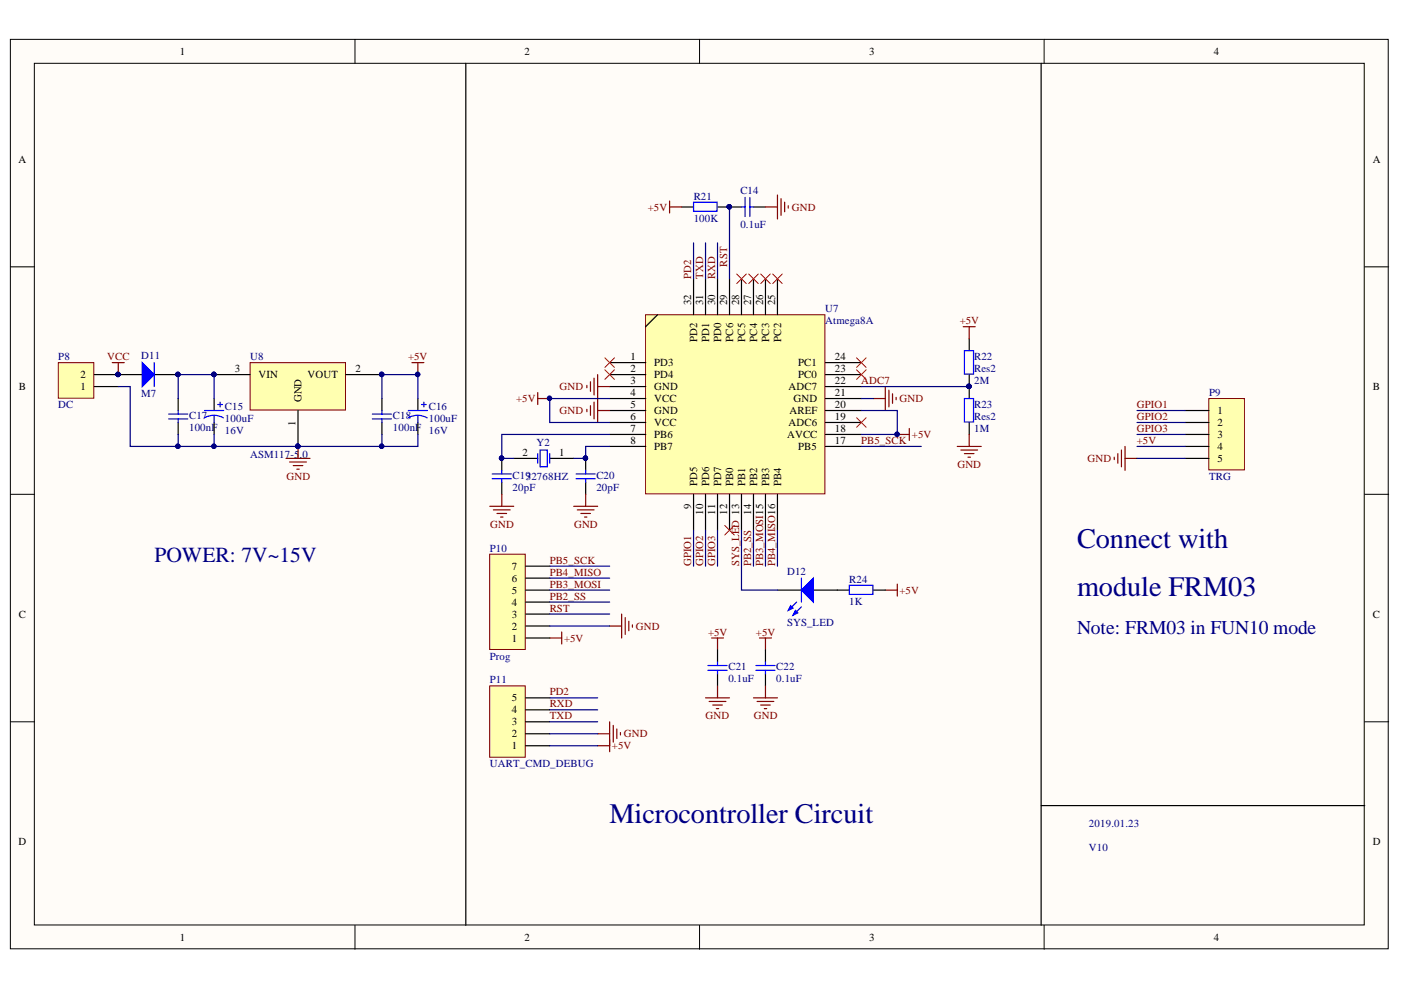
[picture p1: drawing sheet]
<svg xmlns="http://www.w3.org/2000/svg" width="297mm" height="210mm" viewBox="0 0 297 210" stroke-linecap="round" stroke-linejoin="round" font-family="sans-serif">
<defs><g id="words">
<g font-size="6" fill="#000080">
<text x="228.3" y="116.2">Connect with</text>
<text x="228.3" y="126.4">module FRM03</text>
<text x="129.2" y="174.6">Microcontroller Circuit</text>
</g>
<text font-size="4.6" fill="#000080" x="32.7" y="119.1">POWER: 7V~15V</text>
<text font-size="4.1" fill="#000080" x="228.3" y="134.3">Note: FRM03 in FUN10 mode</text>
<g font-size="2.3">
<text x="38.1" y="11.7">1</text>
<text x="111.2" y="11.7">2</text>
<text x="184.3" y="11.7">3</text>
<text x="257.4" y="11.7">4</text>
<text x="3.9" y="34.5">A</text>
<text x="291.1" y="34.5">A</text>
<text x="146.6" y="64.7" transform="rotate(-90 146.6 64.7)">32</text>
<text x="149.1" y="64.7" transform="rotate(-90 149.1 64.7)">31</text>
<text x="151.6" y="64.7" transform="rotate(-90 151.6 64.7)">30</text>
<text x="154.2" y="64.7" transform="rotate(-90 154.2 64.7)">29</text>
<text x="156.7" y="64.7" transform="rotate(-90 156.7 64.7)">28</text>
<text x="159.3" y="64.7" transform="rotate(-90 159.3 64.7)">27</text>
<text x="161.8" y="64.7" transform="rotate(-90 161.8 64.7)">26</text>
<text x="164.3" y="64.7" transform="rotate(-90 164.3 64.7)">25</text>
<text x="133.7" y="76.4">1</text>
<text x="138.7" y="77.7">PD3</text>
<text x="147.8" y="72.6" transform="rotate(-90 147.8 72.6)">PD2</text>
<text x="150.4" y="72.6" transform="rotate(-90 150.4 72.6)">PD1</text>
<text x="152.9" y="72.6" transform="rotate(-90 152.9 72.6)">PD0</text>
<text x="155.4" y="72.5" transform="rotate(-90 155.4 72.5)">PC6</text>
<text x="158" y="72.5" transform="rotate(-90 158 72.5)">PC5</text>
<text x="160.5" y="72.5" transform="rotate(-90 160.5 72.5)">PC4</text>
<text x="163.1" y="72.5" transform="rotate(-90 163.1 72.5)">PC3</text>
<text x="165.6" y="72.5" transform="rotate(-90 165.6 72.5)">PC2</text>
<text x="169.2" y="77.7">PC1</text>
<text x="177" y="76.4">24</text>
<text x="4" y="82.7">B</text>
<text x="17.1" y="82.7">1</text>
<text x="17.1" y="80.2">2</text>
<text x="49.8" y="78.9">3</text>
<text x="54.8" y="80.2">VIN</text>
<text x="65.2" y="80.2">VOUT</text>
<text x="75.4" y="78.9">2</text>
<text x="133.7" y="78.9">2</text>
<text x="133.7" y="81.5">3</text>
<text x="133.7" y="84">4</text>
<text x="138.7" y="80.2">PD4</text>
<text x="138.7" y="82.7">GND</text>
<text x="167.2" y="82.7">ADC7</text>
<text x="169.2" y="80.2">PC0</text>
<text x="177" y="84">21</text>
<text x="177" y="81.5">22</text>
<text x="177" y="78.9">23</text>
<text x="291.1" y="82.7">B</text>
<text x="63.9" y="85.3" transform="rotate(-90 63.9 85.3)">GND</text>
<text x="133.7" y="86.5">5</text>
<text x="133.7" y="89.1">6</text>
<text x="138.7" y="85.3">VCC</text>
<text x="138.7" y="87.8">GND</text>
<text x="167.4" y="87.8">AREF</text>
<text x="168.2" y="85.3">GND</text>
<text x="177" y="89.1">19</text>
<text x="177" y="86.5">20</text>
<text x="258.1" y="87.8">1</text>
<text x="62.7" y="90.2" transform="rotate(-90 62.7 90.2)">1</text>
<text x="133.7" y="91.6">7</text>
<text x="133.7" y="94.1">8</text>
<text x="138.7" y="90.3">VCC</text>
<text x="138.7" y="92.9">PB6</text>
<text x="138.7" y="95.4">PB7</text>
<text x="166.9" y="92.9">AVCC</text>
<text x="167.2" y="90.3">ADC6</text>
<text x="169.2" y="95.4">PB5</text>
<text x="177" y="94.1">17</text>
<text x="177" y="91.6">18</text>
<text x="258.1" y="90.3">2</text>
<text x="258.1" y="92.9">3</text>
<text x="258.1" y="95.4">4</text>
<text x="110.8" y="96.7">2</text>
<text x="118.6" y="96.7">1</text>
<text x="258.1" y="97.9">5</text>
<text x="146.6" y="108" transform="rotate(-90 146.6 108)">9</text>
<text x="147.8" y="103" transform="rotate(-90 147.8 103)">PD5</text>
<text x="150.4" y="103" transform="rotate(-90 150.4 103)">PD6</text>
<text x="152.9" y="103" transform="rotate(-90 152.9 103)">PD7</text>
<text x="155.4" y="103" transform="rotate(-90 155.4 103)">PB0</text>
<text x="158" y="103" transform="rotate(-90 158 103)">PB1</text>
<text x="160.5" y="103" transform="rotate(-90 160.5 103)">PB2</text>
<text x="163.1" y="103" transform="rotate(-90 163.1 103)">PB3</text>
<text x="165.6" y="103" transform="rotate(-90 165.6 103)">PB4</text>
<text x="149.1" y="109.2" transform="rotate(-90 149.1 109.2)">10</text>
<text x="151.6" y="109.2" transform="rotate(-90 151.6 109.2)">11</text>
<text x="154.2" y="109.2" transform="rotate(-90 154.2 109.2)">12</text>
<text x="159.3" y="109.2" transform="rotate(-90 159.3 109.2)">14</text>
<text x="108.5" y="125.9">5</text>
<text x="108.5" y="123.4">6</text>
<text x="108.5" y="120.8">7</text>
<text x="4" y="131">C</text>
<text x="108.5" y="131">3</text>
<text x="108.5" y="128.4">4</text>
<text x="291.1" y="131">C</text>
<text x="108.5" y="136">1</text>
<text x="108.5" y="133.5">2</text>
<text x="108.5" y="148.7">5</text>
<text x="108.5" y="153.8">3</text>
<text x="108.5" y="151.2">4</text>
<text x="108.5" y="158.9">1</text>
<text x="108.5" y="156.3">2</text>
<text x="3.9" y="179.2">D</text>
<text x="291.1" y="179.2">D</text>
<text x="38.1" y="199.5">1</text>
<text x="111.2" y="199.5">2</text>
<text x="184.3" y="199.5">3</text>
<text x="257.4" y="199.5">4</text>
</g>
<g font-size="2.3" fill="#000080">
<text x="157" y="41.1">C14</text>
<text x="147.1" y="42.3">R21</text>
<text x="147.1" y="47">100K</text>
<text x="157" y="48.2">0.1uF</text>
<text x="175" y="66.2">U7</text>
<text x="175" y="68.8">Atmega8A</text>
<text x="12.3" y="76.4">P8</text>
<text x="29.9" y="76.1">D11</text>
<text x="53" y="76.4">U8</text>
<text x="206.5" y="76.4">R22</text>
<text x="206.5" y="81.5">2M</text>
<text x="206.5" y="78.9">Res2</text>
<text x="256.3" y="84">P9</text>
<text x="12.3" y="86.5">DC</text>
<text x="29.9" y="84.2">M7</text>
<text x="40.1" y="88.8">C17</text>
<text x="47.7" y="87">C15</text>
<text x="47.7" y="89.6">100uF</text>
<text x="83.3" y="88.8">C18</text>
<text x="90.9" y="87">C16</text>
<text x="90.9" y="89.6">100uF</text>
<text x="206.5" y="86.5">R23</text>
<text x="206.5" y="89.1">Res2</text>
<text x="40.1" y="91.3">100nF</text>
<text x="47.7" y="92.1">16V</text>
<text x="83.3" y="91.3">100nF</text>
<text x="90.9" y="92.1">16V</text>
<text x="113.8" y="94.6">Y2</text>
<text x="206.5" y="91.6">1M</text>
<text x="53" y="97.2">ASM117-5</text>
<text x="63.5" y="97.2">.0</text>
<text x="108.7" y="101.5">C19</text>
<text x="111.5" y="101.7">32768HZ</text>
<text x="126.4" y="101.5">C20</text>
<text x="256.3" y="101.7">TRG</text>
<text x="108.7" y="104.1">20pF</text>
<text x="126.4" y="104.1">20pF</text>
<text x="103.9" y="117">P10</text>
<text x="166.9" y="121.8">D12</text>
<text x="180.1" y="123.6">R24</text>
<text x="180.1" y="128.2">1K</text>
<text x="166.9" y="132.7">SYS_LED</text>
<text x="103.9" y="139.8">Prog</text>
<text x="154.4" y="142.1">C21</text>
<text x="164.6" y="142.1">C22</text>
<text x="103.9" y="144.9">P11</text>
<text x="154.4" y="144.7">0.1uF</text>
<text x="164.6" y="144.7">0.1uF</text>
<text x="103.9" y="162.7">UART_CMD_DEBUG</text>
<text x="230.9" y="175.4">2019.01.23</text>
<text x="230.9" y="180.5">V10</text>
</g>
<g font-size="2.3" fill="#800000">
<text x="137.3" y="44.7">+5V</text>
<text x="167.9" y="44.7">GND</text>
<text x="146.6" y="59.1" transform="rotate(-90 146.6 59.1)">PD2</text>
<text x="149.1" y="59.1" transform="rotate(-90 149.1 59.1)">TXD</text>
<text x="151.6" y="59.1" transform="rotate(-90 151.6 59.1)">RXD</text>
<text x="154.2" y="56.6" transform="rotate(-90 154.2 56.6)">RST</text>
<text x="203.5" y="68.8">+5V</text>
<text x="22.8" y="76.4">VCC</text>
<text x="86.5" y="76.4">+5V</text>
<text x="118.7" y="82.7">GND</text>
<text x="182.6" y="81.5">ADC7</text>
<text x="109.4" y="85.3">+5V</text>
<text x="118.7" y="87.8">GND</text>
<text x="190.7" y="85.3">GND</text>
<text x="241" y="86.5">GPIO1</text>
<text x="241" y="89.1">GPIO2</text>
<text x="182.6" y="94.1">PB5_SCK</text>
<text x="193.3" y="92.9">+5V</text>
<text x="241" y="91.6">GPIO3</text>
<text x="241" y="94.1">+5V</text>
<text x="60.7" y="101.7">GND</text>
<text x="203" y="99.2">GND</text>
<text x="230.5" y="97.9">GND</text>
<text x="103.9" y="112">GND</text>
<text x="121.7" y="112">GND</text>
<text x="116.5" y="119.6">PB5_SCK</text>
<text x="116.5" y="124.6">PB3_MOSI</text>
<text x="116.5" y="122.1">PB4_MISO</text>
<text x="146.6" y="120.1" transform="rotate(-90 146.6 120.1)">GPIO1</text>
<text x="149.1" y="120.1" transform="rotate(-90 149.1 120.1)">GPIO2</text>
<text x="151.6" y="120.1" transform="rotate(-90 151.6 120.1)">GPIO3</text>
<text x="156.7" y="120.1" transform="rotate(-90 156.7 120.1)">SYS_LED 13</text>
<text x="159.3" y="120.1" transform="rotate(-90 159.3 120.1)">PB2_SS</text>
<text x="161.8" y="120.1" transform="rotate(-90 161.8 120.1)">PB3_MOSI15</text>
<text x="164.3" y="120.1" transform="rotate(-90 164.3 120.1)">PB4_MISO16</text>
<text x="190.7" y="125.9">+5V</text>
<text x="116.5" y="127.2">PB2_SS</text>
<text x="116.5" y="129.7">RST</text>
<text x="119.6" y="136">+5V</text>
<text x="134.8" y="133.5">GND</text>
<text x="150.1" y="134.8">+5V</text>
<text x="160.3" y="134.8">+5V</text>
<text x="116.5" y="147.4">PD2</text>
<text x="116.5" y="150">RXD</text>
<text x="116.5" y="152.5">TXD</text>
<text x="149.6" y="152.5">GND</text>
<text x="159.8" y="152.5">GND</text>
<text x="129.7" y="158.9">+5V</text>
<text x="132.3" y="156.3">GND</text>
</g>
</g></defs>
<g fill="#fffcf8" stroke="#000" stroke-width=".21">
<path d="M2.2 8.3h292.1v192.9h-292.1z"/>
<path d="M7.3 13.4h282v182.7h-282z"/>
</g>
<path d="M75.3 8.3v5.1M148.3 8.3v5.1M221.4 8.3v5.1M2.2 56.6h5.1M289.4 56.6h5M2.2 104.8h5.1M289.4 104.8h5M2.2 153h5.1M289.4 153h5M75.3 196.2v5.1M148.3 196.2v5.1M221.4 196.2v5.1" fill="none" stroke="#000" stroke-width=".21"/>
<path d="M136.9 66.7h38v38h-38z" fill="#ffffb0" stroke="#800000" stroke-width=".21"/>
<g fill="none" stroke="#000" stroke-width=".25">
<path d="M144.5 43.9h2.5M147 59.1v7.6M149.6 59.1v7.6M152.1 59.1v7.6M152.1 43.9h5.1M154.7 59.1v7.6M157.2 59.1v7.6M159.8 59.1v7.6M159.8 43.9h2.5M162.3 59.1v7.6M164.8 59.1v7.6M129.3 76.9h7.6"/>
<path d="M129.3 79.4h7.6M139.4 66.7l-2.5 2.6M175 76.9h7.6M175 79.4h7.6M106.4 97.2v2.5M108.9 97.2h5.1M116.6 97.2h5M124.2 97.2v2.5M129.3 82h7.6M129.3 84.5h7.6M129.3 87h7.6M129.3 89.6h7.6"/>
<path d="M129.3 92.1h7.6M129.3 94.7h7.6M175 82h7.6M175 84.5h7.6M175 87h7.6M175 89.6h7.6M175 92.1h7.6M175 94.7h7.6M106.4 102.3v2.5M124.2 102.3v2.5M147 104.8v7.6M149.6 104.8v7.6"/>
<path d="M152.1 104.8v7.6M154.7 104.8v7.6M157.2 104.8v7.6M159.8 104.8v7.6M162.3 104.8v7.6M164.8 104.8v7.6"/>
</g>
<g fill="none" stroke="#00f" stroke-width=".25">
<path d="M147 42.9h5v1.9h-5zM157.2 43.9h.8M158 41.9v4M159 41.9v4M159 43.9h.8M106.4 99.7v.8M114 96.2v2M114.5 95.4h1.5v3.6h-1.5zM116.6 96.2v2M124.2 99.7v.8M104.4 100.5h4M104.4 101.5h4"/>
<path d="M106.4 101.5v.8M122.1 100.5h4.1M122.1 101.5h4.1M124.2 101.5v.8"/>
</g>
<g fill="#000080" stroke="#000080" stroke-width=".21">
<circle cx="106.3" cy="97.1" r=".46"/>
<circle cx="124.1" cy="97.1" r=".46"/>
<circle cx="116.5" cy="84.4" r=".46"/>
<circle cx="190.2" cy="92.1" r=".46"/>
<circle cx="154.6" cy="43.8" r=".46"/>
</g>
<g fill="none" stroke="#800000" stroke-width=".25">
<path d="M142 43.9h2.5M142 42.6v2.6M162.3 43.9h2.5M164.8 41.3v5.1M165.6 42.1v3.6M166.4 42.9v2M167.1 43.6v.5M126.7 79.4v10.2M114 83.2v2.6M114 84.5h2.6M124.4 81.7v.5M124.4 86.8v.5"/>
<path d="M125.2 80.9v2.1M125.2 86v2.1M126 80.2v3.5M126 85.3v3.5M126.7 87h2.6M126.7 82h2.6M185.2 84.5h2.5M187.7 82v5M188.5 82.7v3.6M189.2 83.5v2M190 84.2v.6M190.2 92.1h2.6"/>
<path d="M192.8 90.8v2.6M103.8 107.3h5.1M104.6 108.1h3.6M105.4 108.9h2M106.1 109.6h.5M106.4 104.8v2.5M121.6 107.3h5.1M122.4 108.1h3.6M123.2 108.9h2M123.9 109.6h.5M124.2 104.8v2.5"/>
</g>
<path d="M181.6 88.6l2 2M183.6 88.6l-2 2" fill="none" stroke="#f00" stroke-width=".21"/>
<path d="M103.8 117.5h7.6v20.2h-7.6z" fill="#ffffb0" stroke="#800000" stroke-width=".21"/>
<path d="M111.5 135.3h5.1M111.5 132.7h5.1M111.5 130.2h5.1M111.5 127.7h5.1M111.5 125.1h5.1M111.5 122.6h5.1M111.5 120h5.1M164.8 125.1h5.1M172.5 125.1h7.6M185.2 125.1h2.5" fill="none" stroke="#000" stroke-width=".25"/>
<path d="M187.7 125.1h2.5M190.2 123.8v2.6" fill="none" stroke="#800000" stroke-width=".25"/>
<path d="M180.1 124.1h5v1.9h-5z" fill="none" stroke="#00f" stroke-width=".25"/>
<path d="M169.9 125.1l2.6-2.5v5.1z" fill="#00f"/>
<path d="M168.9 127.7l-1.8 1.7M169.9 125.1l2.6-2.5v5.1zM169.9 128.7l-1.8 1.7" fill="none" stroke="#00f" stroke-width=".25"/>
<path d="M167.6 128.4l.5 .5-1 .5z" fill="#00f"/>
<path d="M167.6 128.4l.5 .5-1 .5z" fill="none" stroke="#00f" stroke-width=".25"/>
<path d="M168.6 129.4l.6 .5-1.1 .5z" fill="#00f"/>
<path d="M204.5 74.3h1.9v5h-1.9zM204.5 84.5h1.9v5h-1.9zM168.6 129.4l.6 .5-1.1 .5zM169.9 122.6v5.1" fill="none" stroke="#00f" stroke-width=".25"/>
<g fill="none" stroke="#800000" stroke-width=".25">
<path d="M204.2 69.3h2.6M205.5 69.3v2.5M203 94.7h5M203.7 95.4h3.6M204.5 96.2h2M205.2 96.9h.5M205.5 92.1v2.6M116.6 135.3h2.5M119.1 134v2.5M129.3 132.7h2.5M131.8 130.2v5.1M132.6 131v3.5"/>
<path d="M133.3 131.7v2M134.1 132.5v.5"/>
</g>
<path d="M205.5 71.8v2.5M205.5 79.4v5.1M205.5 89.6v2.5" fill="none" stroke="#000" stroke-width=".25"/>
<circle cx="205.4" cy="81.9" r=".46" fill="#000080" stroke="#000080" stroke-width=".21"/>
<path d="M103.8 145.4h7.6v15.2h-7.6z" fill="#ffffb0" stroke="#800000" stroke-width=".21"/>
<path d="M152.1 137.8v2.5M162.3 137.8v2.5M111.5 158.1h5.1M111.5 155.6h5.1M111.5 153h5.1M111.5 150.5h5.1M111.5 148h5.1M152.1 142.9v2.5M162.3 142.9v2.5" fill="none" stroke="#000" stroke-width=".25"/>
<g fill="none" stroke="#800000" stroke-width=".25">
<path d="M150.9 135.3h2.5M152.1 135.3v2.5M161 135.3h2.6M162.3 135.3v2.5M126.7 155.6h2.6M126.7 158.1h2.6M129.3 153v6.4M130 153.8v3.6M130.8 154.6v2M131.5 155.3v.5M149.6 148h5.1M150.3 148.7h3.6"/>
<path d="M151.1 149.5h2M151.9 150.2h.5M152.1 145.4v2.6M159.8 148h5M160.5 148.7h3.6M161.3 149.5h2M162 150.2h.5M162.3 145.4v2.6"/>
</g>
<path d="M150.1 141.1h4.1M150.1 142.1h4.1M152.1 140.3v.8M152.1 142.1v.8M160.3 141.1h4M160.3 142.1h4M162.3 140.3v.8M162.3 142.1v.8" fill="none" stroke="#00f" stroke-width=".25"/>
<path d="M53 76.9h20.3v10h-20.3z" fill="#ffffb0" stroke="#800000" stroke-width=".21"/>
<path d="M25.1 79.4h5.1M32.7 79.4h5.1M45.4 79.4h7.6M73.4 79.4h7.6M63.2 87v7.7" fill="none" stroke="#000" stroke-width=".25"/>
<g fill="#000080" stroke="#000080" stroke-width=".21">
<circle cx="63.1" cy="94.6" r=".46"/>
<circle cx="45.3" cy="79.4" r=".46"/>
<circle cx="80.9" cy="79.4" r=".47"/>
<circle cx="25" cy="79.4" r=".46"/>
<circle cx="37.7" cy="79.4" r=".47"/>
</g>
<path d="M30.2 76.9l2.5 2.5-2.5 2.6z" fill="#00f"/>
<path d="M30.2 76.9l2.5 2.5-2.5 2.6zM32.7 76.9v5.1" fill="none" stroke="#00f" stroke-width=".25"/>
<g fill="#000080" stroke="#000080" stroke-width=".21">
<circle cx="25" cy="79.4" r=".46"/>
<circle cx="37.7" cy="79.4" r=".47"/>
</g>
<path d="M12.4 76.9h7.5v7.5h-7.5z" fill="#ffffb0" stroke="#800000" stroke-width=".21"/>
<path d="M20 79.4h5.1M20 82h5.1M37.8 84.5v2.5M37.8 89.6v2.5M45.4 84.5v2.5M45.4 89.6v2.5M81 84.5v2.5M81 89.6v2.5M88.6 84.5v2.5M88.6 89.6v2.5" fill="none" stroke="#000" stroke-width=".25"/>
<g fill="#000080" stroke="#000080" stroke-width=".21">
<circle cx="25" cy="79.4" r=".46"/>
<circle cx="63.1" cy="94.6" r=".46"/>
<circle cx="88.5" cy="79.4" r=".47"/>
</g>
<path d="M23.8 76.9h2.5M25.1 76.9v2.5M87.3 76.9h2.6M88.6 76.9v2.5M60.6 97.2h5.1M61.4 98h3.6M62.2 98.7h2M62.9 99.5h.5M63.2 94.7v2.5" fill="none" stroke="#800000" stroke-width=".25"/>
<g fill="none" stroke="#00f" stroke-width=".25">
<path d="M35.7 87.8h4.1M35.7 88.8h4.1M37.8 87v.8M37.8 88.8v.8M43.4 87h4M45.4 88.1l1.2 .2 .8 .3M45.4 88.1l-1.2 .1-.8 .4M45.4 88.1v1.5M46.2 85.8h1M46.7 85.3v1M78.9 87.8h4.1M78.9 88.8h4.1"/>
<path d="M81 87v.8M81 88.8v.8M86.6 87h4M88.6 88.1l.8 .1 1.2 .4M88.6 88.1h-.8l-1.2 .4M88.6 88.1v1.5M89.4 85.8h1M89.9 85.3v1"/>
</g>
<path d="M256.3 84.5h7.5v15.1h-7.5z" fill="#ffffb0" stroke="#800000" stroke-width=".21"/>
<path d="M98.8 13.4v182.8M220.7 13.4v182.8M251.2 87h5.1M251.2 89.6h5.1M251.2 92.1h5.1M251.2 94.7h5.1M251.2 97.2h5.1M220.7 170.8h68.7" fill="none" stroke="#000" stroke-width=".25"/>
<path d="M236.2 96.9v.5M237 96.2v2M237.8 95.4v3.6M238.5 94.7v5M238.5 97.2h2.6" fill="none" stroke="#800000" stroke-width=".25"/>
<g fill="none" stroke="#f00" stroke-width=".21">
<path d="M156.2 58.1l2 2M158.2 58.1l-2 2M158.7 58.1l2.1 2M160.8 58.1l-2.1 2M161.3 58.1l2 2M163.3 58.1l-2 2M163.8 58.1l2.1 2M165.9 58.1l-2.1 2M128.2 75.9l2.1 2M128.2 78.4l2.1 2M130.3 75.9l-2.1 2M130.3 78.4l-2.1 2"/>
<path d="M181.6 75.9l2 2M181.6 78.4l2 2M183.6 75.9l-2 2M183.6 78.4l-2 2M153.7 111.4l2 2M155.7 111.4l-2 2"/>
</g>
<g fill="none" stroke="#000080" stroke-width=".25">
<path d="M147 51.5v7.6M149.6 51.5v7.6M152.1 51.5v7.6M154.7 43.9v15.2M25.1 82h2.5v12.7h61v-2.6M37.8 84.5v-5.1h7.6v5.1M37.8 92.1v2.6M45.4 92.1v2.6M81 84.5v-5.1h7.6v5.1M81 92.1v2.6M129.3 94.7h-5.1v2.5h-2.6M129.3 92.1h-22.9v5.1h2.5"/>
<path d="M129.3 84.5h-12.7v5.1h12.7M182.6 87h7.6v5.1h-7.6M182.6 94.7h12.7M182.6 84.5h2.6M182.6 82h22.9M241.1 97.2h10.1M241.1 94.7h10.1M241.1 87h10.1M241.1 89.6h10.1M241.1 92.1h10.1M147 112.4v7.6M149.6 112.4v7.6"/>
<path d="M152.1 112.4v7.6M157.2 112.4v12.7h7.6M159.8 112.4v7.6M162.3 112.4v7.6M164.8 112.4v7.6M116.6 130.2h12.7M116.6 132.7h12.7M116.6 125.1h12.7M116.6 120h12.7M116.6 127.7h12.7M116.6 122.6h12.7M116.6 148h10.1"/>
<path d="M116.6 150.5h10.1M116.6 153h10.1M116.6 155.6h10.1M116.6 158.1h10.1"/>
</g>
<g fill="#000080" stroke="#000080" stroke-width=".21">
<circle cx="124.1" cy="97.1" r=".46"/>
<circle cx="106.3" cy="97.1" r=".46"/>
<circle cx="116.5" cy="84.4" r=".46"/>
<circle cx="190.2" cy="92.1" r=".46"/>
<circle cx="154.6" cy="43.8" r=".46"/>
<circle cx="205.4" cy="81.9" r=".46"/>
<circle cx="63.1" cy="94.6" r=".46"/>
<circle cx="45.3" cy="94.6" r=".46"/>
<circle cx="37.7" cy="94.6" r=".47"/>
<circle cx="37.7" cy="79.4" r=".47"/>
<circle cx="45.3" cy="79.4" r=".46"/>
<circle cx="80.9" cy="94.6" r=".47"/>
<circle cx="88.5" cy="79.4" r=".47"/>
<circle cx="80.9" cy="79.4" r=".47"/>
</g>
<use href="#words"/>
</svg>
